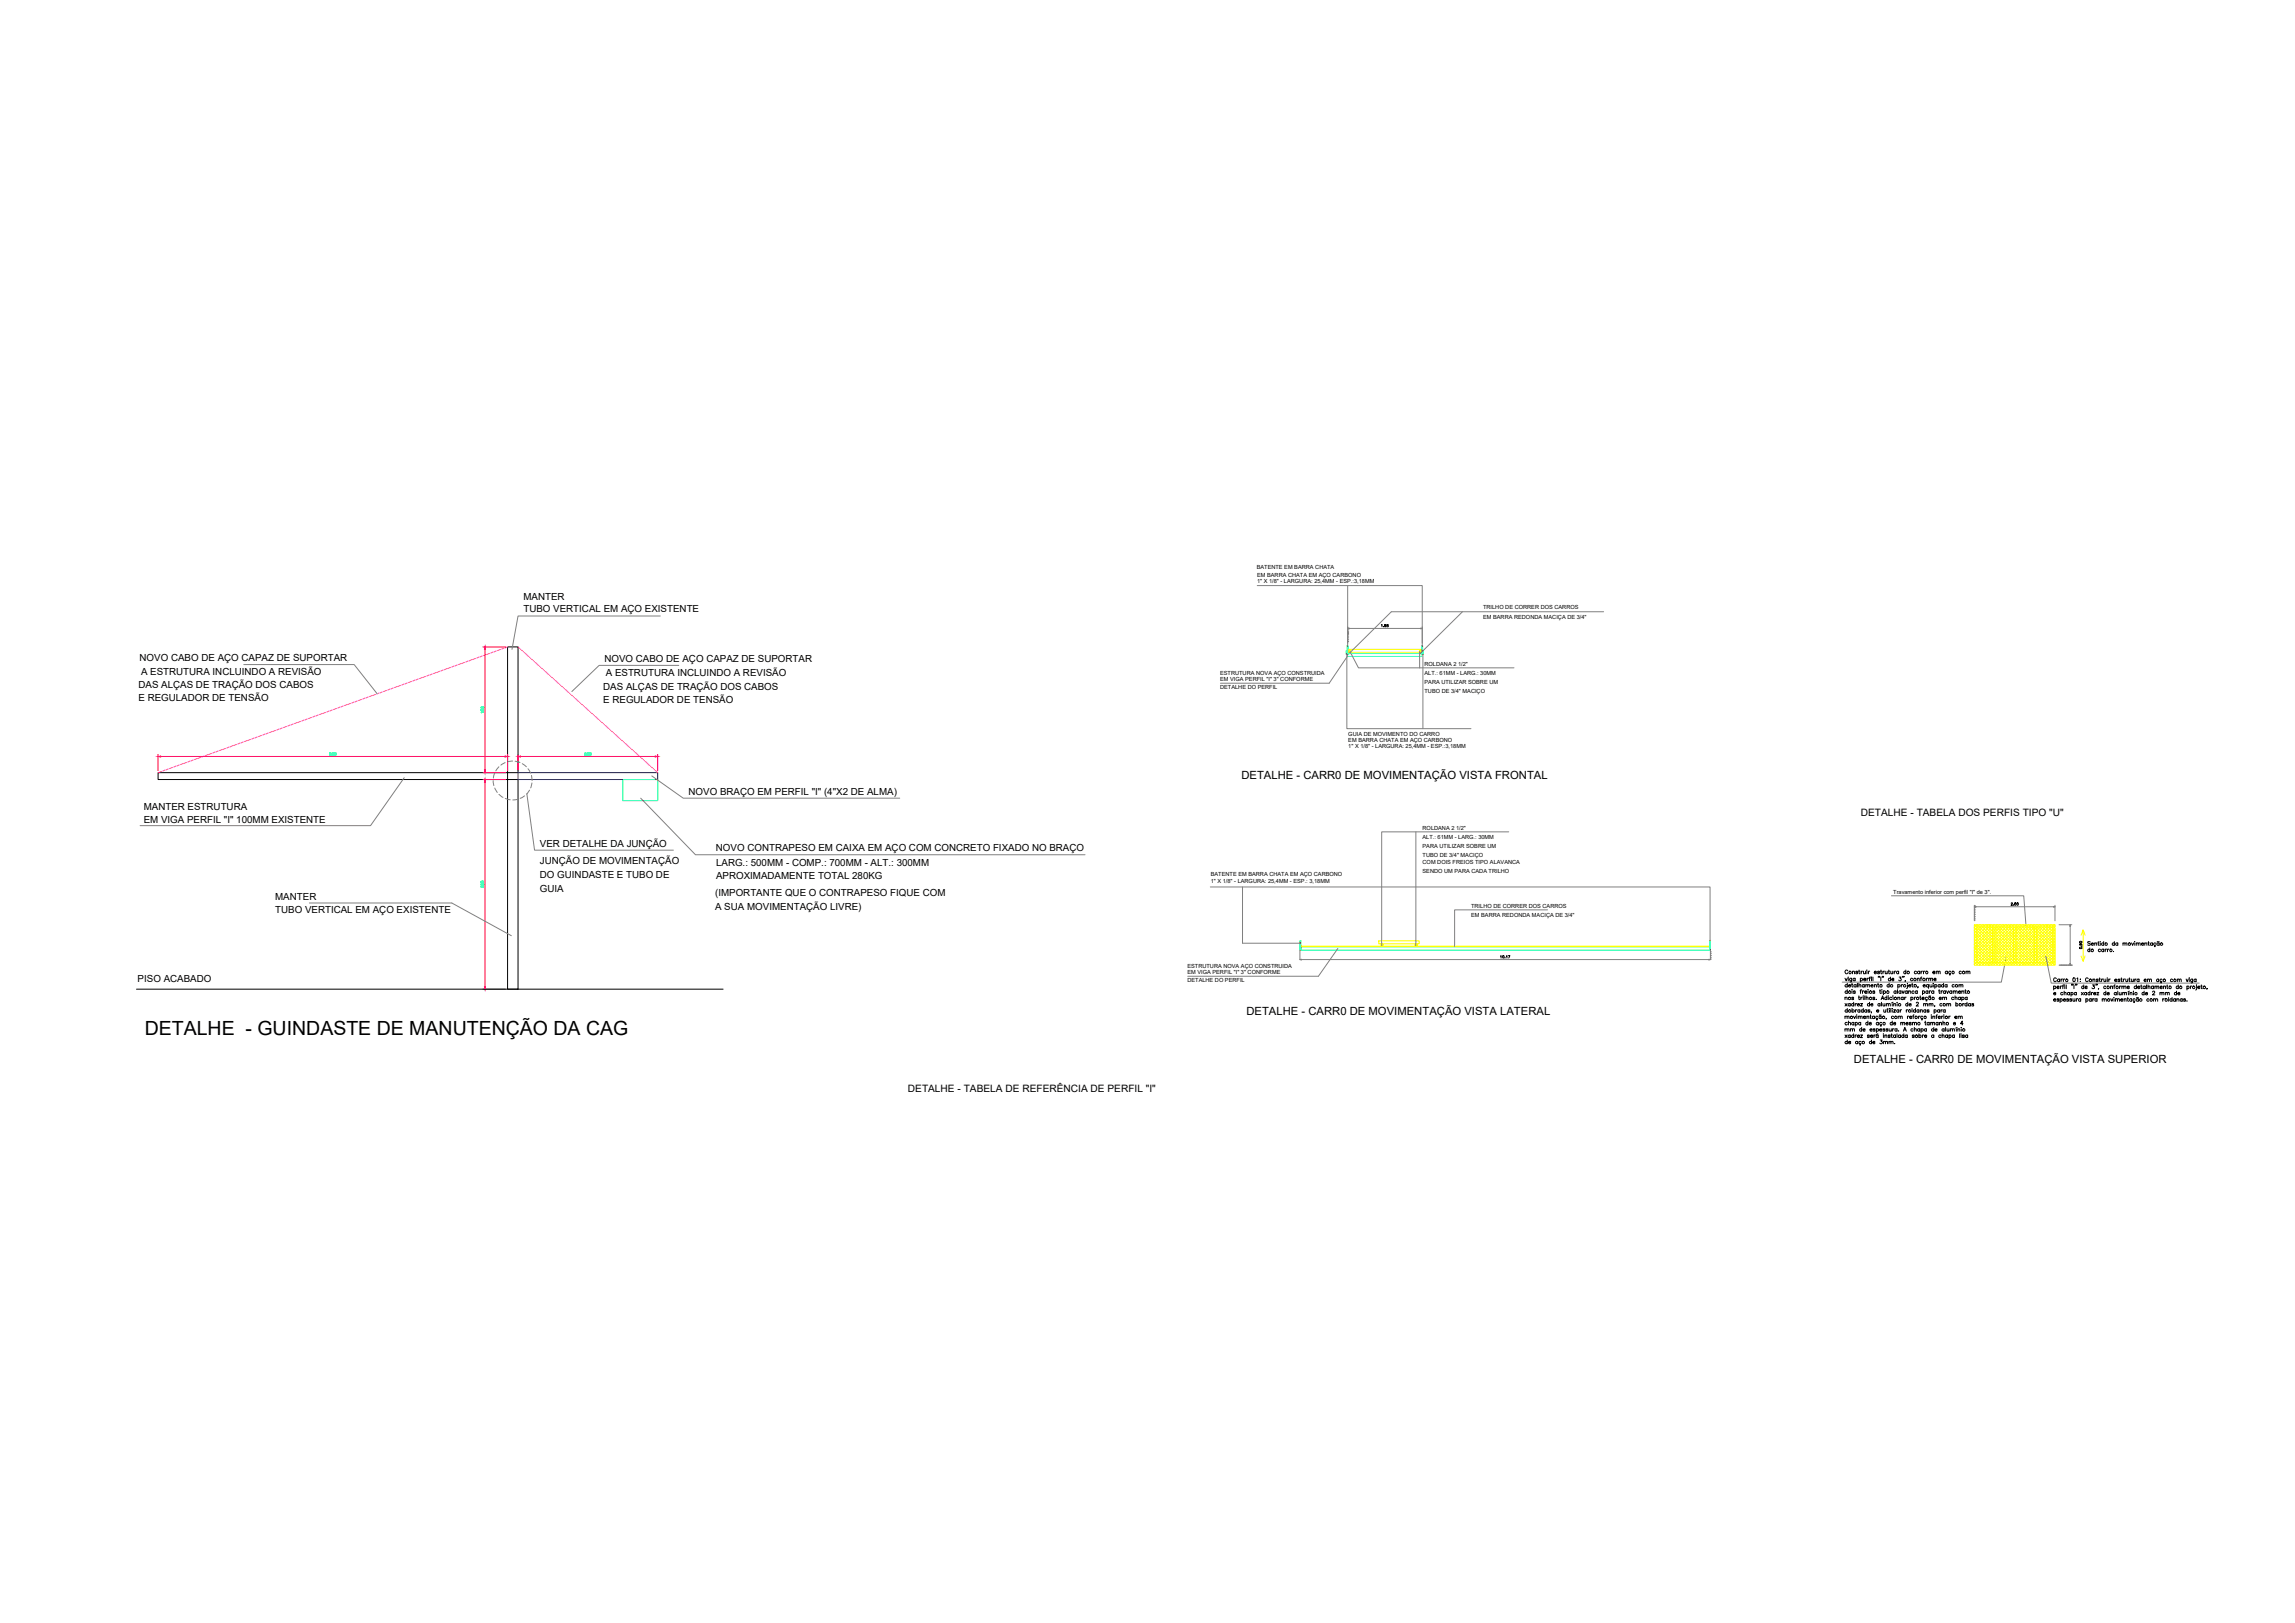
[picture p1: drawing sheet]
<svg xmlns="http://www.w3.org/2000/svg" width="594mm" height="420mm" viewBox="0 0 594 420" stroke-linecap="round" stroke-linejoin="round" font-family="sans-serif">
<defs><g id="words">
<text font-size="5.1" x="37.5" y="268">DETALHE - GUINDASTE DE MANUTENÇÃO DA CAG</text>
<g font-size="3.5" fill="#0f0">
<text x="84" y="196.8">500</text>
<text x="149.9" y="196.8">200</text>
</g>
<g font-size="3.1" fill="#0f0">
<text x="125.9" y="185.9" transform="rotate(-90 125.9 185.9)">180</text>
<text x="125.9" y="231.1" transform="rotate(-90 125.9 231.1)">300</text>
</g>
<g font-size="2.9">
<text x="321.3" y="201.6">DETALHE - CARR0 DE MOVIMENTAÇÃO VISTA FRONTAL</text>
<text x="322.7" y="262.9">DETALHE - CARR0 DE MOVIMENTAÇÃO VISTA LATERAL</text>
<text x="479.9" y="275.1">DETALHE - CARR0 DE MOVIMENTAÇÃO VISTA SUPERIOR</text>
</g>
<g font-size="2.6">
<text x="481.7" y="211.1">DETALHE - TABELA DOS PERFIS TIPO &quot;U&quot;</text>
<text x="235" y="282.7">DETALHE - TABELA DE REFERÊNCIA DE PERFIL &quot;I&quot;</text>
</g>
<g font-size="2.5">
<text x="135.5" y="155.2">MANTER</text>
<text x="135.5" y="158.5">TUBO VERTICAL EM AÇO EXISTENTE</text>
<text x="36.1" y="171.1">NOVO CABO DE AÇO CAPAZ DE SUPORTAR</text>
<text x="156.4" y="171.4">NOVO CABO DE AÇO CAPAZ DE SUPORTAR</text>
<text x="35.8" y="178.2">DAS ALÇAS DE TRAÇÃO DOS CABOS</text>
<text x="36.5" y="174.8">A ESTRUTURA INCLUINDO A REVISÃO</text>
<text x="156.2" y="178.5">DAS ALÇAS DE TRAÇÃO DOS CABOS</text>
<text x="156.8" y="175.1">A ESTRUTURA INCLUINDO A REVISÃO</text>
<text x="35.8" y="181.6">E REGULADOR DE TENSÃO</text>
<text x="156.2" y="181.9">E REGULADOR DE TENSÃO</text>
<text x="37.2" y="209.8">MANTER ESTRUTURA</text>
<text x="178.3" y="205.7">NOVO BRAÇO EM PERFIL &quot;I&quot; (4&quot;X2 DE ALMA)</text>
<text x="37.2" y="213">EM VIGA PERFIL &quot;I&quot; 100MM EXISTENTE</text>
<text x="139.8" y="219.2">VER DETALHE DA JUNÇÃO</text>
<text x="185.3" y="220.3">NOVO CONTRAPESO EM CAIXA EM AÇO COM CONCRETO FIXADO NO BRAÇO</text>
<text x="139.8" y="223.7">JUNÇÃO DE MOVIMENTAÇÃO</text>
<text x="139.8" y="227.2">DO GUINDASTE E TUBO DE</text>
<text x="185.4" y="224.2">LARG.: 500MM - COMP.: 700MM - ALT.: 300MM</text>
<text x="185.4" y="227.5">APROXIMADAMENTE TOTAL 280KG</text>
<text x="71.2" y="232.9">MANTER</text>
<text x="139.8" y="230.9">GUIA</text>
<text x="185.1" y="231.9">(IMPORTANTE QUE O CONTRAPESO FIQUE COM</text>
<text x="71.2" y="236.3">TUBO VERTICAL EM AÇO EXISTENTE</text>
<text x="185.1" y="235.6">A SUA MOVIMENTAÇÃO LIVRE)</text>
<text x="35.6" y="254.3">PISO ACABADO</text>
</g>
<g font-size="1.5">
<text x="325.3" y="147.4">BATENTE EM BARRA CHATA</text>
<text x="325.4" y="149.3">EM BARRA CHATA EM AÇO CARBONO</text>
<text x="325.4" y="150.9">1&quot; X 1/8&quot; - LARGURA: 25,4MM - ESP.:3,18MM</text>
<text x="383.9" y="157.8">TRILHO DE CORRER DOS CARROS</text>
<text x="383.9" y="160.2">EM BARRA REDONDA MACIÇA DE 3/4&quot;</text>
<text x="368.8" y="172.3">ROLDANA 2 1/2&quot;</text>
<text x="315.8" y="176.4">EM VIGA PERFIL &quot;I&quot; 3&quot; CONFORME</text>
<text x="315.8" y="178.3">DETALHE DO PERFIL</text>
<text x="315.8" y="174.6">ESTRUTURA NOVA AÇO CONSTRUIDA</text>
<text x="368.8" y="174.8">ALT.: 61MM - LARG.: 30MM</text>
<text x="368.8" y="177.1">PARA UTILIZAR SOBRE UM</text>
<text x="368.8" y="179.3">TUBO DE 3/4&quot; MACIÇO</text>
<text x="349" y="190.5">GUIA DE MOVIMENTO DO CARRO</text>
<text x="349" y="192.2">EM BARRA CHATA EM AÇO CARBONO</text>
<text x="349" y="193.8">1&quot; X 1/8&quot; - LARGURA: 25,4MM - ESP.:3,18MM</text>
<text x="368.2" y="214.8">ROLDANA 2 1/2&quot;</text>
<text x="368.2" y="217.1">ALT.: 61MM - LARG.: 30MM</text>
<text x="368.2" y="219.5">PARA UTILIZAR SOBRE UM</text>
<text x="368.2" y="221.7">TUBO DE 3/4&quot; MACIÇO</text>
<text x="313.4" y="226.7">BATENTE EM BARRA CHATA EM AÇO CARBONO</text>
<text x="368.2" y="223.8">COM DOIS FREIOS TIPO ALAVANCA</text>
<text x="368.2" y="225.9">SENDO UM PARA CADA TRILHO</text>
<text x="313.4" y="228.5">1&quot; X 1/8&quot; - LARGURA: 25,4MM - ESP.: 3,18MM</text>
<text x="490.1" y="231.5">Travamento inferior com perfil &quot;I&quot; de 3&quot;.</text>
<text x="380.8" y="234.9">TRILHO DE CORRER DOS CARROS</text>
<text x="380.8" y="237.4">EM BARRA REDONDA MACIÇA DE 3/4&quot;</text>
<text x="307.4" y="250.5">ESTRUTURA NOVA AÇO CONSTRUIDA</text>
<text x="307.4" y="252.3">EM VIGA PERFIL &quot;I&quot; 3&quot; CONFORME</text>
<text x="307.4" y="254.2">DETALHE DO PERFIL</text>
</g>
</g></defs>
<!-- layer: 01 -->
<path d="M131.4 167.5h2.7v32.5h-2.7zM40.9 200h90.5v1.8h-90.5zM131.4 201.8h2.7v54.3h-2.7zM35.3 256.1h151.9" fill="none" stroke="#000" stroke-width=".26"/>
<path d="M134.1 200h36.2v1.8h-36.2z" fill="none" stroke="#00f" stroke-width=".26"/>
<path d="M131.4 167.5l-90.5 32.5M134.1 167.5l36.2 32.5" fill="none" stroke="#f0f" stroke-width=".26"/>
<!-- layer: 0.1 -->
<g fill="none" stroke="#808080" stroke-width=".26">
<path d="M170.9 159.5h-36.8l-1.6 8.6M325.4 151.6h42.8v15.6M348.9 151.6v15.7M378.6 158.4l-10.9 10.7M415.1 158.4h-54.9l-10.9 10.7M63.1 172h28.6l5.9 7.6M175.7 172.3h-20.6l-7.1 6.7M348.6 169.3v19.3h32.2M348.9 166.1h.1M348.9 165.6h.1M348.9 165.2v.2M348.9 165.1h.1"/>
<path d="M348.9 164.7v.2M348.9 164.7h.1M348.9 164.3v.1M348.9 164.2h.1M348.9 164h.1M348.9 163.8v.2M348.9 163.7h.1M348.9 163.5h.1M348.9 163.3v.2M348.9 163.1h.1M348.9 162.9v.1M348.9 162.6h.1"/>
<path d="M348.9 162.4v.2M348.9 169.8l-4.8 7.1h-28.2M348.9 162.7h19.3M349.3 162.6l-.4 .1 .4 .1M349.4 168.7l2.2 4.2h40.3M367.5 168.7v4.2M367.7 162.6l.5 .1-.5 .1M368.2 162.3v4.2M368.3 169.5v19.1M104.6 201.3l-8.7 12.4h-59.6M136.4 205.5l2 14.6h35.9M165.8 206.6l14.2 14.7h100.9"/>
<path d="M168.7 200.9l8.2 5.7h56M366.5 215.3v29.5M390.6 215.3h-32.9v29.5M80.1 233.8h36.9l15.4 8.4M313.3 229.6h129.4v13.9M321.6 229.6v14.6h15M400.6 235.5h-24.1v9.5M511.1 238.2h.1M511.1 237.7h.1M511.1 237.2h.1M511.1 236.8h.1M511.1 236.3h.1"/>
<path d="M511.1 235.8h.1M511.1 235.4h.1M511.1 234.9h.1M511.1 234.5v.2M511.1 234.4h.1M511.1 235v.3M511.1 235.4v.4M511.1 235.9v.4M511.1 236.3v.4M511.1 236.8v.4M511.1 237.3v.4M511.1 237.7v.4"/>
<path d="M511.1 238.2v.2M511.5 234.7h-.4l.4 .2M531.6 234.7h.3l-.3 .2M531.9 234.7h-20.8v.2M531.9 234.4v4M533 239.4h3.3M535.8 239.8l.1-.4 .1 .4M535.9 239.4l-.1 10.5M336.5 246v2.4l106.3-.1M336.9 248.3l-.4 .1 .4 .1M346.3 245.5l-5 7.2h-33.8M442.3 248.3l.5 .1-.5 .1"/>
<path d="M442.8 246.4h.1M442.8 246.9h.1M442.8 247.4h.1M442.8 247.8h.1M442.8 247.9v.3M442.8 248.3h.1M442.8 246v.4M442.8 246.5v.3M442.8 246.9v.4M442.8 247.4v.4M519.3 247.8l-1.2 6.5h-41.2M533 249.9h.4"/>
<path d="M533.4 249.9h.1M533.5 249.9h.4M533.9 249.9h.1M533.9 249.9h.4M534.4 249.9h.1M534.4 249.9h.4M534.8 249.9h.1M534.9 249.9h.3M535.3 249.9h.1M535.3 249.9h.2M535.5 249.9h.2M535.8 249.9h.1"/>
<path d="M535.8 249.4l.1 .5 .1-.5M536 249.9h.1M536 249.9h.2M536.2 249.9h.1M536.3 249.9h.1"/>
</g>
<!-- layer: 0 -->
<path d="M125 167.5h5.8M125.5 168.1v31.2M40.9 195.3v4.2M41.6 195.8h89.1M131.4 195.3v4.2M134.1 195.3v4.2M134.7 195.8h34.9M170.3 195.3v4.2M125 200h5.8M125 201.8h5.8M125.5 202.5v52.9M125 256.1h5.8" fill="none" stroke="#f00" stroke-width=".26"/>
<g fill="#f00" stroke="#f00" stroke-width=".26">
<path d="M134.1 195.8l.6-.1v.3z"/>
<path d="M169.6 195.7l.7 .1-.7 .2z"/>
<path d="M130.7 195.7l.7 .1-.7 .2z"/>
<path d="M40.9 195.8l.7-.1v.3z"/>
<path d="M125.5 167.5l.1 .6h-.2z"/>
<path d="M125.4 199.3h.2l-.1 .7z"/>
<path d="M125.4 255.4h.2l-.1 .7z"/>
<path d="M125.5 201.8l.1 .7h-.2z"/>
</g>
<!-- layer: 01 -->
<path d="M348.5 168.4h.1v.8h.5v.2h-.6zM348.7 167.1h.2v1.8h-.2zM368 167.1h.2v1.8h-.2zM368.3 168.4h.2v1h-.7v-.2h.5zM161.2 201.8h9.1v5.5h-9.1zM336.5 243.5h.2v2.5h-.2zM442.5 243.5h.3v2.5h-.3z" fill="none" stroke="#0f0" stroke-width=".26"/>
<!-- layer: 0 -->
<g fill="none" stroke="#808080" stroke-width=".26">
<path d="M129.1 198.5l-.8 1.1M130.8 197.4l-1.1 .7M132.7 197l-1.3 .2M133.3 197.1l1.3 .3M135.2 197.7l1.1 .8M136.7 199l.7 1.2M127.7 202.1l.1 1.3M128 200.2l-.3 1.2M128.1 204l.6 1.1M129.1 205.7l1.1 .7M130.8 206.7l1.3 .4M134.1 206.9l-1.4 .2"/>
<path d="M135.8 206l-1.2 .7M137.1 204.6l-.8 1M137.6 200.7l.1 1.4M137.7 202.7l-.3 1.3"/>
</g>
<!-- layer: 01 -->
<g fill="none" stroke="#ff0" stroke-width=".26">
<path d="M348.9 168.1h19.1v.8h-19.1zM349.1 168.6l.1 .1zM349.2 168.3h.2M349.2 169h.2M349.2 168.3v.7M349.4 168.3h.1M349.4 169h.1M349.4 168.6l.1 .1zM349.4 168.3v.7M367.4 168.6l.1 .1zM367.6 168.3h.2M367.6 169h.2"/>
<path d="M367.6 168.3v.7M367.8 168.3v.7M367.8 169h.1M367.8 168.6l.1 .1zM511.1 239.4h20.8v10.5h-20.8zM511.1 239.4l.7 .6M511.8 239.4l-.7 .7 .6 .6M511.8 239.4l.7 .6M512.5 239.4l-.7 .6M512.6 239.4l10.4 10.5M513.2 239.4l-1.4 1.4M513.3 239.4l10.5 10.5"/>
<path d="M514 239.4l-2.2 2.1M514.1 239.4l10.4 10.5M514.7 239.4l-2.9 2.9M514.8 239.4l10.5 10.5M515.4 239.4l-3.6 3.6M515.6 239.4l10.4 10.5M516.2 239.4l-4.4 4.3M516.3 239.4l10.4 10.5M516.9 239.4l-5.1 5.1M517 239.4l10.5 10.5M517.6 239.4l-5.8 5.8M517.8 239.4l10.4 10.5"/>
<path d="M518.4 239.4l-6.6 6.6M518.5 239.4l10.4 10.5M519.1 239.4l-7.3 7.3M519.2 239.4l10.5 10.5M519.9 239.4l-8.1 8M520 239.4l10.4 10.5M520.6 239.4l-8.8 8.8M520.7 239.4l10.4 10.5M521.3 239.4l-9.5 9.5M521.4 239.4l9.8 9.7M522.1 239.4l-10.5 10.5M522.2 239.4l9 9"/>
<path d="M522.8 239.4l-10.4 10.5M522.9 239.4l8.3 8.3M523.6 239.4l-10.5 10.5M523.6 239.4l7.6 7.5M524.3 239.4l-10.4 10.5M524.4 239.4l6.8 6.8M525 239.4l-10.4 10.5M525.1 239.4l6.1 6M525.8 239.4l-10.5 10.5M525.9 239.4l6 6.1M526.5 239.4l-.6 .6M526.6 239.4l.6 .6"/>
<path d="M527.2 239.4l-10.4 10.5M527.4 239.4l4.5 4.6M528 239.4l-10.4 10.5M528.1 239.4l3.8 3.9M528.7 239.4l-10.4 10.5M528.9 239.4l2.5 2.5M529.4 239.4l-10.4 10.5M529.6 239.4l2.3 2.4M530.2 239.4l-10.4 10.5M530.3 239.4l1.1 1.1M530.9 239.4l-10.4 10.5M531.1 239.4l.8 .9"/>
<path d="M531.7 239.4l-9.8 9.8M531.8 239.4l.1 .2M531.9 239.9l-.5 .6M336.8 244.9h105.7v.3h-105.7zM356.9 243.6h10.5v.7h-10.5zM511.1 245.2h.1M511.1 249.7l.1 .2M511.1 248.2l.6 .7M511.1 247.5l.6 .6M511.1 246.8l.6 .6M511.1 246l.6 .6M511.1 245.3l.6 .6"/>
<path d="M511.1 244.6l.6 .6M511.1 240.9l.6 .6M511.7 248.3l-.6 .7 .9 .9M511.7 246.6h.1M511.7 240h19.7v9.2h-19.7zM511.7 240.2l-.6 .6M511.7 240.9l-.6 .7 .6 .6M511.7 241.7l-.6 .6 .6 .7M511.7 242.4l-.6 .6 .6 .7M511.7 243.2l-.6 .6 .6 .6M511.7 243.9l-.6 .6M511.7 244.6l-.6 .6"/>
<path d="M511.7 245.4l-.6 .6M511.7 246.1l-.6 .6M511.7 246.8l-.6 .7M511.7 247.6l-.6 .6M511.7 249l-.6 .7M511.8 249l.9 .9M511.8 248.3l1.6 1.6M511.8 246.8l3.1 3.1M511.8 246.1l3.8 3.8M511.8 245.3l4 3.9M511.8 244.6l5.3 5.3M511.8 243.8l6 6.1"/>
<path d="M511.8 243.1l6.8 6.8M511.8 242.4l7.5 7.5M511.8 241.6l8.3 8.3M511.8 240.9l9 9M511.8 240.2l9.8 9.7M511.8 247.6l2.4 2.3M512.5 240h.1M512.5 240l9.8 9.9M514.9 245.4h.1M515.8 249.2l.6 .7M515.8 240v9.2M516.4 240v9.2"/>
<path d="M521.2 240v9.2M521.8 240v9.2M521.9 249.2l-.7 .7M525.9 240h.1M525.9 240l-9.8 9.9M526.6 240v9.2M527.2 240l4.2 4.1M527.2 240v9.2M531.2 246.5l-3.3 3.4M531.2 247.3l-2.6 2.6M531.2 248l-1.8 1.9M531.2 248.8l-1.1 1.1"/>
<path d="M531.2 245.8l-4 4.1M531.3 249.2l.6 .7M531.4 240.5l-9.4 9.4M531.4 242l-8 7.9M531.4 244.2l-5.7 5.7M531.4 248.6l.5 .6M531.4 247.8l.5 .7M531.4 247.1l.5 .6M531.4 246.3l.5 .7M531.4 245.6l.5 .7M531.4 244.1l.5 .7M531.4 241.9l.5 .6"/>
<path d="M531.4 240.5l.5 .5M531.9 240.6l-9.2 9.3M531.9 242.1l-7.7 7.8M531.9 242.8l-7 7.1M531.9 244.3l-5.5 5.6M531.9 248.8l-1.1 1.1M531.9 241.3l-.5 .7M531.9 243.6l-.5 .6M531.9 245l-.5 .7M531.9 245.8l-.5 .6M531.9 246.5l-.5 .6M531.9 247.3l-.5 .6"/>
<path d="M531.9 248l-.5 .6M531.9 249.5l-.3 .4M538.7 242.1l.5-1.4v8.2M538.7 247.5l.5 1.4 .5-1.4M539.2 240.7l.5 1.4"/>
<circle cx="349.3" cy="169.1" r=".11"/>
<circle cx="367.7" cy="169.1" r=".11"/>
<circle cx="357.7" cy="244.6" r=".32"/>
<circle cx="357.7" cy="244.6" r=".11"/>
<circle cx="366.6" cy="244.6" r=".32"/>
<circle cx="366.6" cy="244.6" r=".11"/>
</g>
<path d="M489.6 231.9h34.3l.6 7.9M529.6 247.6l1.4 6.9h38.3" fill="none" stroke="#808080" stroke-width=".26"/>
<path d="M348.8 169.2h19.3v.7h-19.3zM336.7 245.2h105.8v.8h-105.8z" fill="none" stroke="#0ff" stroke-width=".26"/>
<!-- layer: 0.1 -->
<g fill="none" stroke="#000" stroke-width=".26">
<path d="M357.6 161.8l.1-.1v.6M358.2 162.2h.1M358.5 161.7v.2l.3 .1v.3l-.4-.1v-.2l.4-.2zM359.4 161.7h-.3l-.1 .2a.21 .21 0 0 1 .3 0 .21 .21 0 0 1 0 .3 .21 .21 0 0 1-.3 0M520.6 233.8h.3l-.3 .6h.4M521.2 234.3h.1M388.4 247.5l.2-.1v.6M389.6 247.9h.1M389.9 247.5l.2-.1v.6M390.4 247.4h.4l-.2 .6M538.5 244.3l.1 .4-.3-.2a.29 .29 0 0 1 .4-.2 .29 .29 0 0 1 .1 .4M538.8 244.9h.1"/>
<circle cx="521.7" cy="234" r=".28"/>
<circle cx="522.3" cy="234" r=".29"/>
<circle cx="389.2" cy="247.7" r=".28"/>
<circle cx="538.6" cy="243.9" r=".28"/>
<circle cx="538.6" cy="245.4" r=".29"/>
</g>
<!-- layer: ARCONDTEXTO -->
<g fill="none" stroke="#000" stroke-width=".26">
<path d="M477.6 253.2l.3 .7 .3-.7M477.6 258.3l.5-.1v.6M477.6 258.1v.7M477.6 259.8l.5 .6M478.1 259.8l-.5 .6M478.2 255a.33 .33 0 0 0-.5 0 .33 .33 0 0 0 0 .5 .33 .33 0 0 0 .5-.1M478.2 256.7a.32 .32 0 0 0-.6 0 .32 .32 0 0 0 .4 .5l.2-.2M478.2 254.6v.9M478.2 256.2v1M478.3 251.3a.38 .38 0 0 0-.4-.2 .38 .38 0 0 0-.3 .4v.2a.37 .37 0 0 0 .3 .4 .37 .37 0 0 0 .4-.3M478.4 253h.1M478.4 253.3v.6"/>
<path d="M478.5 255.1h.6a.33 .33 0 0 0-.5-.1 .33 .33 0 0 0 0 .5 .33 .33 0 0 0 .5-.1M478.9 259.9a.31 .31 0 0 0-.4 0 .31 .31 0 0 0 0 .4 .31 .31 0 0 0 .4 0M478.9 259.8v.6M479.3 254.9h.3M479.3 253.2v.9l-.4 .1M479.3 253.4a.3 .3 0 0 0-.4-.1 .3 .3 0 0 0 0 .5 .3 .3 0 0 0 .4-.1M479.4 254.6v.8l.3 .1M479.4 256.2h.1M479.4 256.6v.6M479.5 251.6l.5-.1v.6M479.5 251.4v.7M479.8 258.3l-.4-.1 .4 .5h-.5"/>
<path d="M479.8 259.9a.31 .31 0 0 0-.4 0 .31 .31 0 0 0 0 .4 .31 .31 0 0 0 .4 0M479.8 259.5v.9M480.2 253.4a.3 .3 0 0 0-.4-.1 .3 .3 0 0 0 0 .5 .3 .3 0 0 0 .4-.1M480.2 253.2v.7M480.2 259.8v.6M480.3 256.7l-.2-.2-.3 .1 .5 .4h-.6M480.5 255a.33 .33 0 0 0-.5 0 .33 .33 0 0 0 0 .5 .33 .33 0 0 0 .5-.1M480.5 254.9v.6M480.6 259.8l-.4 .3M480.8 254.6v.9M480.9 251.6l-.5-.1v.2l.5 .2-.2 .2-.4-.2M481.1 258.1h.3"/>
<path d="M481.1 251.4h.3M481.2 255.1l.5-.2v.6M481.2 257.8v.8l.2 .2M481.2 254.6v.9M481.2 251.1v.8l.3 .2M481.5 256.5h.3M481.6 253.4a.3 .3 0 0 1 .4-.1 .3 .3 0 0 1 0 .5 .3 .3 0 0 1-.4-.1M481.6 253.2v1M481.6 259.8h.5l-.5 .6h.5M481.7 258.1v.7M481.8 251.4v.7M481.9 256.2l-.3 .2v.8"/>
<path d="M482.1 258.1l-.4 .3M482.1 251.4l-.3 .3M482.1 256.5v.7M482.3 257.9h.1M482.3 258.2v.6M482.4 251.4v.7l.5-.2M482.4 253.5l.6-.1a.3 .3 0 0 0-.5 0 .3 .3 0 0 0 0 .4 .3 .3 0 0 0 .5-.1M482.5 256.5l-.4 .3M482.6 255a.31 .31 0 0 0-.5 0 .31 .31 0 0 0 0 .4 .31 .31 0 0 0 .5 0M482.6 254.9v.6M482.7 256.8h.6a.31 .31 0 0 0-.5-.3 .31 .31 0 0 0 0 .5h.5M482.7 257.8v1"/>
<path d="M482.9 251.4v.7M483 255.1l.4-.2 .1 .6M483 254.9v.6M483.1 258.3l.4-.1 .1 .6M483.1 257.8v1M483.2 251.2h.1M483.3 251.5v.6M483.3 253.2v.7M483.5 255.1l.4-.2 .1 .6M483.5 256.2h.1M483.6 256.6v.6M483.6 251.4v.7"/>
<path d="M483.7 253.2l-.4 .3M483.8 253.2h.4M483.9 259.9a.31 .31 0 0 0-.4 0 .31 .31 0 0 0 0 .4 .31 .31 0 0 0 .4 0M483.9 259.5v.9M484 251.4l-.4 .3M484.2 252.9l-.3 .2v.8M484.3 255.1h.6a.33 .33 0 0 0-.5-.1 .33 .33 0 0 0 0 .5 .33 .33 0 0 0 .5-.1M484.4 253h.1M484.4 253.3v.6M484.8 252.9v1M485.2 251.7l.5-.1a.3 .3 0 0 0-.4-.1 .3 .3 0 0 0 0 .5 .3 .3 0 0 0 .4-.1M485.2 255.1l.5-.2v.6"/>
<path d="M485.2 254.9v.6M485.3 256.7l-.2-.2-.3 .1 .5 .4h-.5M485.3 258.3l-.5-.1 .5 .5h-.5M485.7 258.7h.1M486 254.9h.4M486.1 254.6v.8l.3 .1M486.3 252.8l-.1 .2M486.5 251.6l-.4-.1v.2l.4 .2-.1 .2-.4-.2M486.5 256.5h.4M486.6 252.8l-.1 .2M486.6 256.2l.1 .9 .2 .1M486.6 259.9a.31 .31 0 0 0-.4 0 .31 .31 0 0 0 0 .4 .31 .31 0 0 0 .4 0"/>
<path d="M486.6 259.8v.6M486.7 251.4h.4M486.9 252.9v1M486.9 251.1v.8l.2 .2M486.9 258.8l.4-1 .4 1M487 259.5v.9M487.1 258.5h.4M487.1 256.2h.1M487.2 256.6v.6M487.3 252.8l-.1 .2M487.4 259.8l.1 .6 .4-.1M487.4 251.4v.7"/>
<path d="M487.5 256.7a.31 .31 0 0 1 .5-.1 .31 .31 0 0 1 0 .5 .31 .31 0 0 1-.5-.1M487.5 256.5v1M487.6 252.8l-.1 .2M487.8 251.4l-.4 .3M487.9 259.8v.6M488 251.4v.7l.5-.2M488.3 260l.5-.2v.6M488.3 259.8v.6M488.4 258.3a.31 .31 0 0 0-.4-.1 .31 .31 0 0 0 0 .5 .31 .31 0 0 0 .4 0M488.4 257.8v1M488.5 251.4v.7M488.8 257.9h.1"/>
<path d="M488.8 260l.5-.2v.6M488.8 251.4h.3M488.8 258.2v.6M488.9 251.1l.1 1h.2M489 255a.31 .31 0 0 0-.4 0 .31 .31 0 0 0 0 .4 .31 .31 0 0 0 .4 0M489 254.6v.9M489.4 253.4a.3 .3 0 0 0-.5-.1 .3 .3 0 0 0 0 .5 .3 .3 0 0 0 .5-.1M489.4 252.9v1M489.4 251.4l.1 .7 .5-.2M489.7 253.5l.5-.1a.3 .3 0 0 0-.4 0 .3 .3 0 0 0 0 .4 .3 .3 0 0 0 .4-.1M489.7 258.3a.31 .31 0 0 0-.5-.1 .31 .31 0 0 0 0 .5 .31 .31 0 0 0 .5 0M489.8 259.8v.6"/>
<path d="M490 257.9h.1M490 251.4v.7M490 258.2v.6M490 259.5l-.3 .1M490.2 260l.5-.2v.6M490.2 259.8v.6M490.3 251.4v.7M490.7 251.4l-.4 .3M490.8 256.7a.31 .31 0 0 0-.5-.1 .31 .31 0 0 0 0 .5 .31 .31 0 0 0 .5-.1M490.8 256.5v.7M491.1 259.5h.1M491.1 259.8v.6"/>
<path d="M491.2 256.2v1M491.3 255a.33 .33 0 0 1 .5 0 .33 .33 0 0 1 0 .5 .33 .33 0 0 1-.5-.1M491.3 258.3l.4-.1 .1 .6M491.3 254.9v1M491.3 258.1v.7M491.5 251.6a.32 .32 0 0 0-.5-.1 .32 .32 0 0 0 0 .5 .32 .32 0 0 0 .5-.1M491.5 251.4v.7M491.6 252.9h.5l-.2 .4a.32 .32 0 0 1 .2 .5 .32 .32 0 0 1-.6-.1M492.1 256.7a.31 .31 0 0 0-.5-.1 .31 .31 0 0 0 0 .5 .31 .31 0 0 0 .5-.1M492.1 256.5v.7M492.2 254.9v.6M492.4 256.5l.2 .7 .3-.7"/>
<path d="M492.5 254.9l-.3 .2M492.6 252.8l-.1 .2M492.7 258.3a.31 .31 0 0 0-.5-.1 .31 .31 0 0 0 0 .5 .31 .31 0 0 0 .5 0M492.7 258.1v.7M492.9 252.8l-.1 .2M493 258.1v.7M493.3 253.9l-.2 .2M493.3 251.6a.3 .3 0 0 0-.4-.1 .3 .3 0 0 0 0 .5 .3 .3 0 0 0 .4-.1M493.3 251.1v1M493.4 258.1l-.4 .3M493.7 256.7a.33 .33 0 0 0-.5-.1 .33 .33 0 0 0 0 .5 .33 .33 0 0 0 .5-.1M493.7 256.5v.7"/>
<path d="M493.7 254.6h.1M493.8 254.9v.8l-.3 .2M493.8 259.9a.31 .31 0 0 0-.4 0 .31 .31 0 0 0 0 .4 .31 .31 0 0 0 .4 0M493.8 259.5v.9M494.1 255.1h.6a.32 .32 0 0 0-.5-.2 .32 .32 0 0 0-.1 .5 .32 .32 0 0 0 .4 .1l.2-.1M494.1 256.7l.3-.2 .2 .7M494.1 256.5v.7M494.7 258.3a.31 .31 0 0 1 .4-.1 .31 .31 0 0 1 0 .5 .31 .31 0 0 1-.4 0M494.7 258.1v1M494.9 254.9h.3M495 254.6v.8l.2 .1M495.1 253.4a.32 .32 0 0 0-.5-.1 .32 .32 0 0 0 0 .5 .32 .32 0 0 0 .5-.1"/>
<path d="M495.5 256.7a.31 .31 0 0 0-.5-.1 .31 .31 0 0 0 0 .5 .31 .31 0 0 0 .5-.1M495.5 258.1v.7M495.9 258.1l-.4 .3M496 259.7v-.1a.29 .29 0 0 1 .4-.1 .29 .29 0 0 1 .2 .2l-.6 .7h.6M496.1 251.6a.3 .3 0 0 0-.5-.1 .3 .3 0 0 0 0 .5 .3 .3 0 0 0 .5-.1M496.3 253.4l.5-.1v.6M496.3 256.7a.31 .31 0 0 0-.5-.1 .31 .31 0 0 0 0 .5 .31 .31 0 0 0 .5-.1M496.3 253.2v.7M496.3 256.5v.7M496.5 255.5l-.1 .2M496.9 251.6a.32 .32 0 0 0-.4-.1 .32 .32 0 0 0 0 .5 .32 .32 0 0 0 .4-.1M496.9 251.4v.7"/>
<path d="M496.9 258.1h.3M497.1 257.8v.8l.2 .2M497.1 253.2h.3M497.3 251.4v.7M497.5 252.9l-.3 .2v.8M497.5 258.4h.6l-.1-.2a.31 .31 0 0 0-.4 .1 .31 .31 0 0 0 0 .4 .31 .31 0 0 0 .5 0M497.7 251.4l-.4 .3M497.7 256.7a.31 .31 0 0 1 .4-.1 .31 .31 0 0 1 0 .5 .31 .31 0 0 1-.4-.1M497.7 256.5v1M497.8 255.1h.6a.33 .33 0 0 0-.5-.1 .33 .33 0 0 0 0 .5 .33 .33 0 0 0 .5-.1M497.9 251.4v.7M498 260l.4-.2 .1 .6"/>
<path d="M498 259.8v.6M498.3 251.4l-.4 .3M498.5 260l.4-.2 .1 .6M498.6 258.8l.2 .3h-.3M498.6 253.2v.7M498.9 258.3a.31 .31 0 0 0-.4-.1 .31 .31 0 0 0 0 .5 .31 .31 0 0 0 .4 0M499 253.2l-.4 .3M499.1 256.7a.31 .31 0 0 0-.5-.1 .31 .31 0 0 0 0 .5 .31 .31 0 0 0 .5-.1M499.1 256.5v.7M499.2 255a.33 .33 0 0 0-.5 0 .33 .33 0 0 0 0 .5 .33 .33 0 0 0 .5-.1M499.2 254.9v1M499.3 253.4l.4-.1 .1 .6"/>
<path d="M499.3 253.2v.7M499.3 260l.5-.2 .1 .6M499.3 259.8v.6M499.4 256.5v.7M499.6 254.9v.6l.5-.1M499.8 253.4l.4-.1 .1 .6M499.8 257.8l-.5 .2M499.8 258.3a.31 .31 0 0 0-.5-.1 .31 .31 0 0 0 0 .5 .31 .31 0 0 0 .5 0M499.8 258.1v.7M499.8 256.5l-.4 .3M499.9 260l.4-.2 .1 .6M500.1 254.9v.6"/>
<path d="M500.3 251.7l.6-.1a.3 .3 0 0 0-.5-.1 .3 .3 0 0 0 0 .5 .3 .3 0 0 0 .5-.1M500.4 254.6h.1M500.5 254.9v.6M500.6 256.7a.33 .33 0 0 0-.5-.1 .33 .33 0 0 0 0 .5 .33 .33 0 0 0 .5-.1M500.6 256.5v.7M500.6 253.5h.6a.33 .33 0 0 0-.4-.2 .33 .33 0 0 0-.3 .4 .33 .33 0 0 0 .5 .2l.2-.2M500.8 255a.31 .31 0 0 1 .5 0 .31 .31 0 0 1 0 .4 .31 .31 0 0 1-.5 0M500.8 254.9v1M501.2 251.6l.5-.1v.6M501.2 251.4v.7M501.7 251.6l.5-.1v.6M501.8 256.5h.3"/>
<path d="M502 256.2v.8l.2 .2M502 258.4h.5v-.2a.31 .31 0 0 0-.5 .1 .31 .31 0 0 0 .1 .4 .31 .31 0 0 0 .4 0M502.2 255a.31 .31 0 0 0-.4 0 .31 .31 0 0 0 0 .4 .31 .31 0 0 0 .4 0M502.2 254.9v.6M502.5 256.5v.7M502.7 259.9a.31 .31 0 0 0-.5 0 .31 .31 0 0 0 0 .4 .31 .31 0 0 0 .5 0M502.9 256.5l-.4 .3M502.9 258.3l.4-.1 .1 .6M502.9 258.1v.7M503.1 255a.31 .31 0 0 0-.4 0 .31 .31 0 0 0 0 .4 .31 .31 0 0 0 .4 0M503.1 254.6v.9M503.4 258.3l.4-.1 .1 .6"/>
<path d="M503.6 256.7a.31 .31 0 0 0-.5-.1 .31 .31 0 0 0 0 .5 .31 .31 0 0 0 .5-.1M503.6 256.5v.7M503.9 256.5l.2 .7 .3-.7M503.9 260l.5-.2v.6M503.9 259.8v.6M504 255a.31 .31 0 0 0-.4 0 .31 .31 0 0 0 0 .4 .31 .31 0 0 0 .4 0M504 254.9v.6M504.1 251.6a.3 .3 0 0 0-.5-.1 .3 .3 0 0 0 0 .5 .3 .3 0 0 0 .5-.1M504.1 251.4v.7M504.4 260l.5-.2v.6M504.7 252.1l.2 .2h-.3M505 251.6a.3 .3 0 0 0-.5-.1 .3 .3 0 0 0 0 .5 .3 .3 0 0 0 .5-.1"/>
<path d="M505.2 256.7a.32 .32 0 0 0-.5 0 .32 .32 0 0 0 .3 .5l.2-.2M505.2 256.5v.7M505.6 256.7l.2-.2 .3 .1v.6M505.6 256.5v.7M505.7 258.3a.31 .31 0 0 0-.4-.1 .31 .31 0 0 0 0 .5 .31 .31 0 0 0 .4 0M505.9 255a.31 .31 0 0 0-.5 0 .31 .31 0 0 0 0 .4 .31 .31 0 0 0 .5 0M506.1 258.3l.4-.1 .1 .6M506.1 257.8v1M506.1 256.7l.2-.2 .3 .1v.6M506.3 259.9a.31 .31 0 0 1 .4 0 .31 .31 0 0 1 0 .4 .31 .31 0 0 1-.4 0M506.3 259.5v.9M506.9 256.8h.6a.3 .3 0 0 0-.3-.3 .3 .3 0 0 0-.3 .4l.3 .3 .3-.2"/>
<path d="M507.1 255.1l.5-.2v.6M507.1 254.9v.6M507.5 258.3a.33 .33 0 0 0-.5-.1 .33 .33 0 0 0 0 .5 .33 .33 0 0 0 .5 0M507.5 258.1v.7M507.6 255.1l.5-.2v.6M507.7 251.6a.3 .3 0 0 0-.5-.1 .3 .3 0 0 0 0 .5 .3 .3 0 0 0 .5-.1M507.8 256.7l.4-.2 .2 .7M507.8 258.3a.33 .33 0 0 1 .5-.1 .33 .33 0 0 1 0 .5 .33 .33 0 0 1-.5 0M507.8 256.5v.7M507.8 258.1v1M508.1 259.8v.6M508.5 259.8l-.4 .3"/>
<path d="M508.6 256.5h.4M508.7 256.2v.8l.3 .2M508.9 251.6l.5-.1v.6M508.9 251.4v.7M509.2 259.9a.31 .31 0 0 0-.5 0 .31 .31 0 0 0 0 .4 .31 .31 0 0 0 .5 0M509.2 259.5v.9M509.2 258.3a.31 .31 0 0 0-.4-.1 .31 .31 0 0 0 0 .5 .31 .31 0 0 0 .4 0M509.2 258.1v.7M509.4 251.6l.5-.1v.6M510.1 259.9a.31 .31 0 0 0-.5 0 .31 .31 0 0 0 0 .4 .31 .31 0 0 0 .5 0M510.1 259.8v.6M510.9 259.9l-.5-.1 .5 .5h-.5"/>
<path d="M531.6 255.4a.31 .31 0 0 1 .5 0 .31 .31 0 0 1 0 .5 .31 .31 0 0 1-.5-.1M531.6 257.2h.6l-.1-.2a.31 .31 0 0 0-.4 0 .31 .31 0 0 0 0 .5 .31 .31 0 0 0 .5-.1M531.6 258.8l.6-.1a.32 .32 0 0 0-.5-.1 .32 .32 0 0 0 0 .5h.5M531.6 255.3v1M532.3 253.4a.41 .41 0 0 0-.6 0 .41 .41 0 0 0 0 .5 .41 .41 0 0 0 .5 .1l.1-.1M532.5 255.6h.5a.31 .31 0 0 0-.4-.3 .31 .31 0 0 0-.1 .5h.5M533 258.7l-.2-.2-.3 .2 .4 .2v.3l-.4-.1M533.1 253.6a.31 .31 0 0 0-.4 0 .31 .31 0 0 0 0 .4 .31 .31 0 0 0 .4 0M533.1 253.4v.7M533.3 258.7a.33 .33 0 0 1 .4-.1 .33 .33 0 0 1 0 .5 .33 .33 0 0 1-.4 0M533.3 258.5v1M533.3 255.3v.6"/>
<path d="M533.5 253.4v.7M533.7 255.3l-.4 .3M533.9 255.3h.2M533.9 253.4l-.4 .3M534 257a.31 .31 0 0 0-.5 0 .31 .31 0 0 0 0 .5 .31 .31 0 0 0 .5-.1M534.1 258.8h.6a.31 .31 0 0 0-.5-.1 .31 .31 0 0 0 .2 .5l.3-.1M534.1 253.4v.7M534.2 255l-.2 .1v.8M534.3 257.1l.5-.1v.6M534.3 256.6v1M534.5 253.4l-.4 .3M534.4 255h.1"/>
<path d="M534.5 255.3v.6M534.9 255v.9M535.5 258.7l-.2-.2-.3 .2 .4 .2v.3l-.4-.1M535.7 257a.31 .31 0 0 0-.4 0 .31 .31 0 0 0 0 .5 .31 .31 0 0 0 .4-.1M535.7 256.9v.7M536.1 257a.31 .31 0 0 1 .4 0 .31 .31 0 0 1 0 .5 .31 .31 0 0 1-.4-.1M536.1 256.9v1M536.3 258.7l-.2-.2-.3 .1 .5 .5h-.5M536.3 254.8l-.1 .3M536.6 254.8l-.1 .3M536.6 258.5v.7l.5-.2M536.9 255v.9"/>
<path d="M537.1 258.5v.7M537.3 254.8l-.1 .3M537.5 257a.32 .32 0 0 0-.6 .1 .32 .32 0 0 0 .4 .5l.2-.2M537.5 256.9v.7M537.5 258.5v.7M537.6 253.3l.2-.1v.9M537.6 254.8l-.1 .3M537.8 258.5l-.3 .3M538.5 254h.1M538.5 253.4h.1M538.6 258.7a.31 .31 0 0 0-.5 0 .31 .31 0 0 0 0 .4 .31 .31 0 0 0 .5 0M538.6 258.5v.7"/>
<path d="M538.8 256.9l.5 .7M539.3 256.9l-.5 .7M539.4 255.4a.31 .31 0 0 0-.5 0 .31 .31 0 0 0 0 .5 .31 .31 0 0 0 .5-.1M539.4 255v.9M539.7 255.6h.6a.31 .31 0 0 0-.5-.3 .31 .31 0 0 0 0 .5h.5M539.9 258.7a.31 .31 0 0 1 .5 0 .31 .31 0 0 1 0 .4 .31 .31 0 0 1-.5 0M539.9 258.5v1M540.1 257a.31 .31 0 0 0-.4 0 .31 .31 0 0 0 0 .5 .31 .31 0 0 0 .4-.1M540.1 256.9v.7M540.5 253.4a.41 .41 0 0 0-.5 0 .41 .41 0 0 0-.1 .5 .41 .41 0 0 0 .6 .1v-.1M541 245.9l-.1-.2a.33 .33 0 0 0-.5 .3 .33 .33 0 0 0 .5 .3l.1-.1M541 245.4v1"/>
<path d="M541 257a.31 .31 0 0 0-.4 0 .31 .31 0 0 0 0 .5 .31 .31 0 0 0 .4-.1M541 256.6v1M541.1 243.9h-.7l.1 .2 .6 .4-.3 .2-.4-.1M541.3 258.7a.31 .31 0 0 0-.4 0 .31 .31 0 0 0 0 .4 .31 .31 0 0 0 .4 0M541.3 244.3h.6a.31 .31 0 0 0-.5-.1 .31 .31 0 0 0 0 .5 .31 .31 0 0 0 .5-.1M541.3 258.5v.7M541.4 256.9v.7M541.6 255h.5l-.2 .3a.34 .34 0 0 1 .3 .3 .34 .34 0 0 1-.3 .4 .34 .34 0 0 1-.4-.3M541.7 258.5v.7M541.8 253.7l.3-.3 .2 .7M541.8 256.9l-.4 .3M541.8 253.4v.7"/>
<path d="M541.9 257.2h.6a.3 .3 0 0 0-.3-.3 .3 .3 0 0 0-.3 .3l.3 .4 .3-.2M542.1 258.5l-.4 .3M542.2 244.3l.5-.2v.6M542.2 244.1v.6M542.6 254.8l-.1 .3M542.8 256.9h.5l-.5 .7h.5M542.8 258.7a.31 .31 0 0 0-.4 0 .31 .31 0 0 0 0 .4 .31 .31 0 0 0 .4 0M542.8 258.5v.7M542.9 254.8l-.1 .3M543 244.1h.4M543.1 253.6l-.1-.2-.3 .1 .4 .5h-.5M543.2 243.8v.8l.2 .1"/>
<path d="M543.2 255.9v.2M543.3 253.4h.4M543.5 253.2v.7l.2 .2M543.6 243.8h.1M543.7 244.1v.6M543.7 245.9l-.1-.2a.33 .33 0 0 0-.4 .3 .33 .33 0 0 0 .4 .3l.1-.1M544 253.4v.7M544.2 258.7l.4-.2 .1 .7M544.2 258.5v.7M544.4 253.4l-.4 .3M544.6 244.2a.31 .31 0 0 0-.5 0 .31 .31 0 0 0 0 .4 .31 .31 0 0 0 .5 0M544.6 245.9a.3 .3 0 0 0-.5-.1 .3 .3 0 0 0 0 .5 .3 .3 0 0 0 .5-.1"/>
<path d="M544.6 243.8v.9M544.6 245.7v.7M544.6 253.4v.7l.5-.2M544.7 258.7l.4-.2 .1 .7M544.9 245.7v.7M545.1 255.4a.31 .31 0 0 0-.4 0 .31 .31 0 0 0 0 .5 .31 .31 0 0 0 .4-.1M545.1 257a.31 .31 0 0 0-.4 0 .31 .31 0 0 0 0 .5 .31 .31 0 0 0 .4-.1M545.1 253.4v.7M545.1 256.6v1M545.3 245.7l-.4 .3M545.5 257.2h.5v-.2a.31 .31 0 0 0-.5 0 .31 .31 0 0 0 .1 .5 .31 .31 0 0 0 .4-.1M545.5 253.2h.1"/>
<path d="M545.5 253.5v.6M545.5 245.7v.7M545.9 253.4v.7M545.9 245.7l-.4 .3M546.3 253.4l-.4 .3M546.3 255.5l.5-.2v.6M546.3 255.3v.6M546.4 258.5l.3 .7 .2-.7M547.1 246.3h.1M547.1 255.3h.3M547.2 258.3h.1M547.2 258.6v.6"/>
<path d="M547.3 244.2a.31 .31 0 0 0-.4 0 .31 .31 0 0 0 0 .4 .31 .31 0 0 0 .4 0M547.3 243.8v.9M547.4 253.7h.6a.31 .31 0 0 0-.5-.1 .31 .31 0 0 0 .2 .5l.3-.1M547.5 255l-.2 .1v.8M547.6 258.7l.4-.2 .1 .7M547.6 258.5v.7M547.8 257a.31 .31 0 0 0-.4 0 .31 .31 0 0 0 0 .5 .31 .31 0 0 0 .4-.1M547.8 256.9v.7M548.1 258.7l.4-.2 .1 .7M548.2 244.2a.31 .31 0 0 0-.5 0 .31 .31 0 0 0 0 .4 .31 .31 0 0 0 .5 0M548.2 244.1v.6M548.2 256.6v1"/>
<path d="M548.6 256.9v.6l.5-.1M548.7 255.3v.6M548.8 253.6l-.2-.2-.3 .1 .5 .5h-.6M549 258.8h.5a.31 .31 0 0 0-.4-.2 .31 .31 0 0 0-.1 .5h.5M549 253.4h.3M549 255.3l-.3 .3M549.1 256.9v.7M549.1 253.2l.1 .9h.2M549.3 255.5l.4-.2 .1 .6M549.3 255.3v.6M549.5 257.1l.4-.1 .1 .6M549.5 256.9v.7"/>
<path d="M549.6 244.3l.4-.2 .1 .6M549.6 244.1v.6M549.6 253.4v.7M549.8 255.5l.5-.2v.6M549.9 258.7l.2-.2 .2 .1 .1 .6M549.9 258.5v.7M550 257.1l.4-.1 .1 .6M550 253.4l-.4 .3M550.1 244.3l.4-.2 .1 .6M550.3 253.4v.7l.5-.2M550.6 255.6h.6l-.1-.2a.32 .32 0 0 0-.4 .1 .32 .32 0 0 0 .1 .4 .32 .32 0 0 0 .4-.1M550.6 258.5h.4"/>
<path d="M550.8 258.2v.8l.2 .2M550.8 253.4v.7M551 257v.6M551 253.4h.4M551.2 253.2v.7l.2 .2M551.2 256.6l-.4 .2M551.4 257.1l.4-.1 .1 .6M551.4 256.9v.7M551.7 253.4l.1 .7 .4-.2M551.8 244.1l.3 .6 .2-.6M551.8 258.7a.31 .31 0 0 0-.5 0 .31 .31 0 0 0 0 .4 .31 .31 0 0 0 .5 0M551.8 258.5v.7"/>
<path d="M552.2 253.4v.7M552.2 256.6h.1M552.3 257v.6M552.4 259.2l.1 .3h-.2M552.6 243.8h.1M552.6 244.1v.6M552.6 253.4v.7M552.7 258.7a.31 .31 0 0 0-.5 0 .31 .31 0 0 0 0 .4 .31 .31 0 0 0 .5 0M552.9 253.4l-.3 .3M553 244.3l.5-.2v.6M553 244.1v.6M553 255.4a.33 .33 0 0 0-.5 0 .33 .33 0 0 0 0 .5 .33 .33 0 0 0 .5-.1"/>
<path d="M553 255v.9M553.3 255.6h.6l-.1-.2a.31 .31 0 0 0-.4 0 .31 .31 0 0 0 0 .5 .31 .31 0 0 0 .5-.1M553.5 244.3l.5-.2v.6M553.5 258.2l-.5 .2M553.5 258.7a.32 .32 0 0 0-.5 .1 .32 .32 0 0 0 .3 .4l.2-.1M553.5 258.5v.7M553.7 253.6a.31 .31 0 0 0-.5 0 .31 .31 0 0 0 0 .4 .31 .31 0 0 0 .5 0M553.7 253.4v.7M554.1 255.3h.4M554.3 255v.9h.2M554.3 244.3h.6a.33 .33 0 0 0-.5-.1 .33 .33 0 0 0 0 .5 .33 .33 0 0 0 .5-.1M555 253.7h.6a.32 .32 0 0 0-.5-.2 .32 .32 0 0 0 0 .5h.5"/>
<path d="M555 257a.31 .31 0 0 0-.4 0 .31 .31 0 0 0 0 .5 .31 .31 0 0 0 .4-.1M555 256.6v1M555.2 244.3l.5-.2v.6M555.2 244.1v.6M555.3 255.4a.33 .33 0 0 0-.5 0 .33 .33 0 0 0 0 .5 .33 .33 0 0 0 .5-.1M555.3 255.3v.6M555.4 257.2h.5v-.2a.31 .31 0 0 0-.5 0 .31 .31 0 0 0 .1 .5 .31 .31 0 0 0 .4-.1M555.7 255v.9M555.9 253.7l.4-.3 .1 .7M555.9 253.4v.7M556 244.1h.3M556 255.5l.5-.2v.6"/>
<path d="M556 255v.9M556.2 243.8v.8l.2 .1M556.3 258.7a.32 .32 0 0 0-.6 .1 .32 .32 0 0 0 .4 .4l.2-.1M556.4 253.7l.4-.3 .1 .7M557.2 244.2a.31 .31 0 0 0-.5 0 .31 .31 0 0 0 0 .4 .31 .31 0 0 0 .5 0M557.2 244.1v.6M557.2 256.8l.2-.2 .3 .1v.3l-.5 .6h.6M557.4 255.4a.31 .31 0 0 0-.4 0 .31 .31 0 0 0 0 .5 .31 .31 0 0 0 .4-.1M557.4 255.3v.6M557.5 258.7l.4-.2 .1 .7M557.5 258.5v.7M557.8 244.7l.1 .3h-.2"/>
<path d="M557.8 255.5l.5-.2v.6M557.8 255.3v.6M558 258.7l.4-.2 .1 .7M558.1 244.2a.33 .33 0 0 0-.5 0 .33 .33 0 0 0 0 .5 .33 .33 0 0 0 .5-.1M558.3 255.5l.5-.2v.6M558.8 253.6a.31 .31 0 0 0-.5 0 .31 .31 0 0 0 0 .4 .31 .31 0 0 0 .5 0M558.8 253.4v.7M558.9 243.8l-.5 .1M558.9 244.2a.33 .33 0 0 0-.5 0 .33 .33 0 0 0 0 .5 .33 .33 0 0 0 .5-.1M558.9 244.1v.6M559.1 257.1l.5-.1v.6M559.1 256.9v.7"/>
<path d="M559.2 255.6l.5-.1a.32 .32 0 0 0-.5-.2 .32 .32 0 0 0 0 .5h.5M559.4 254.1l.1 .3h-.2M559.6 257.1l.5-.1v.6M559.7 253.6a.31 .31 0 0 0-.5 0 .31 .31 0 0 0 0 .4 .31 .31 0 0 0 .5 0M559.8 258.5v.7M560.1 255.5l.4-.2 .1 .6M560.1 255.3v.6M560.2 258.5l-.4 .3M560.5 257.1l.5-.1v.6M560.5 256.9v.7M560.9 255.3h.3M561 255v.7l.2 .2"/>
<path d="M561 257.1l.5-.1v.6M561.4 258.2v1M562.3 258.7a.32 .32 0 0 0-.6 .1 .32 .32 0 0 0 .3 .4l.3-.1M562.3 258.2v1M562.4 253.6a.31 .31 0 0 0-.5 0 .31 .31 0 0 0 0 .4 .31 .31 0 0 0 .5 0M563.1 258.7a.33 .33 0 0 0-.4-.1 .33 .33 0 0 0 0 .5 .33 .33 0 0 0 .4 0M563.1 258.5v.7M563.4 257a.31 .31 0 0 0-.5 0 .31 .31 0 0 0 0 .5 .31 .31 0 0 0 .5-.1M563.4 256.6v1M563.5 258.7l.4-.2 .1 .7M563.5 258.5v.7M563.6 253.7l.2-.3 .3 .1v.6"/>
<path d="M563.6 253.4v.7M563.7 257.2h.6l-.1-.2a.31 .31 0 0 0-.4 0 .31 .31 0 0 0 .1 .5 .31 .31 0 0 0 .4-.1M563.9 255.4a.31 .31 0 0 0-.5 0 .31 .31 0 0 0 0 .5 .31 .31 0 0 0 .5-.1M563.9 255v.9M564.1 253.7l.4-.3 .1 .7M564.9 258.7a.31 .31 0 0 0-.5 0 .31 .31 0 0 0 0 .4 .31 .31 0 0 0 .5 0M564.9 258.5v.7M565.7 258.7l-.1-.2-.4 .2 .5 .2v.3l-.5-.1M565.9 253.4l.3 .7 .2-.7M566.1 259.1h.1M566.1 255.4a.31 .31 0 0 1 .5 0 .31 .31 0 0 1 0 .5 .31 .31 0 0 1-.5-.1M566.1 255.3v1"/>
<path d="M566.7 253.2h.1M566.7 253.5v.6M567 255.3v.6M567.4 255.3l-.4 .3M567.6 253.4l-.1 .9-.3 .1M567.6 253.6a.31 .31 0 0 0-.5 0 .31 .31 0 0 0 0 .4 .31 .31 0 0 0 .5 0M568.5 253.6a.31 .31 0 0 0-.5 0 .31 .31 0 0 0 0 .4 .31 .31 0 0 0 .5 0M568.5 253.4v.7M568.5 255h.1M568.6 255.3v.8l-.2 .2M568.9 255.6h.6l-.1-.2a.31 .31 0 0 0-.4 0 .31 .31 0 0 0 0 .5 .31 .31 0 0 0 .5-.1M569.7 255.3h.3"/>
<path d="M569.8 255l.1 .9h.2M571.4 255.9l-.2 .2M477.6 263.2l.5-.1v.6M477.6 266.5l.5-.1v.6M477.6 263.1v.6M477.6 266.3v.7M477.6 267.9l.5 .7M478.1 263.2l.5-.1v.6M478.1 266.5l.5-.1v.6M478.1 267.9l-.5 .7M478.2 261.5a.32 .32 0 0 0-.6 .1 .32 .32 0 0 0 .4 .4l.2-.1M478.2 264.8a.33 .33 0 0 0-.5-.1 .33 .33 0 0 0-.1 .5 .33 .33 0 0 0 .5 .1l.1-.1"/>
<path d="M478.2 269.7a.33 .33 0 0 0-.5 0 .33 .33 0 0 0 0 .4 .33 .33 0 0 0 .5 0M478.2 261.1v.9M478.2 269.2v1M478.5 264.9l.4-.2 .1 .6M478.5 269.8h.6a.33 .33 0 0 0-.5-.1 .33 .33 0 0 0 0 .5 .33 .33 0 0 0 .5-.1M478.5 264.3v1M478.9 268.1v-.1a.33 .33 0 0 0-.5 .3 .33 .33 0 0 0 .5 .3v-.2M478.9 267.9v.7M479 266.5l.5-.1v.6M479 266.3v.7M479.4 261.5a.33 .33 0 0 1 .5 0 .33 .33 0 0 1 0 .5 .33 .33 0 0 1-.5-.1M479.4 261.1v.9"/>
<path d="M479.5 266.5l.5-.1v.6M479.8 263.1l.3 .6 .2-.6M479.8 268.1a.3 .3 0 0 0-.4-.1 .3 .3 0 0 0 0 .5 .3 .3 0 0 0 .4-.1M479.8 267.6v1M479.9 264.8a.31 .31 0 0 0-.5 0 .31 .31 0 0 0 0 .4 .31 .31 0 0 0 .5 0M479.9 264.7v.6M480.2 267.9v.7M480.3 264.8a.31 .31 0 0 1 .4 0 .31 .31 0 0 1 0 .4 .31 .31 0 0 1-.4 0M480.3 264.7v.9M480.3 261.4v.6M480.6 267.9l-.4 .3M480.6 262.8h.1"/>
<path d="M480.6 263.1v.6M480.7 261.4l-.4 .3M480.8 260.1h.6a.32 .32 0 0 0-.6-.2 .31 .31 0 0 0 .2 .5l.4-.1M480.8 268.2h.6l-.1-.2a.33 .33 0 0 0-.5 0 .33 .33 0 0 0 .1 .5 .33 .33 0 0 0 .5-.1M480.9 269.7a.33 .33 0 0 0-.5 0 .33 .33 0 0 0 0 .4 .33 .33 0 0 0 .5 0M480.9 269.6v.6M481 263.2l.5-.1v.6M481 263.1v.6M481.4 261.5a.31 .31 0 0 0-.4 0 .31 .31 0 0 0 0 .5 .31 .31 0 0 0 .4-.1M481.4 261.4v.6M481.5 270.2l.1 .3h-.2M481.5 263.2l.5-.1v.6"/>
<path d="M481.6 267.9h.5l-.5 .7h.5M481.7 264.8a.31 .31 0 0 0-.5 0 .31 .31 0 0 0 0 .4 .31 .31 0 0 0 .5 0M481.7 264.7v.6M481.8 269.7a.33 .33 0 0 0-.5 0 .33 .33 0 0 0 0 .4 .33 .33 0 0 0 .5 0M481.9 266.4a.31 .31 0 0 0-.4 0 .31 .31 0 0 0 0 .5 .31 .31 0 0 0 .4-.1M481.9 266v1M482.2 266.6h.6a.33 .33 0 0 0-.5-.2 .33 .33 0 0 0 0 .6 .33 .33 0 0 0 .5-.2M482.3 261.5a.31 .31 0 0 0-.4 0 .31 .31 0 0 0 0 .5 .31 .31 0 0 0 .4-.1M482.3 261.1v.9M482.4 263.3l.5-.1a.31 .31 0 0 0-.4-.1 .31 .31 0 0 0-.1 .5h.5M483.2 261.5a.32 .32 0 0 0-.5 .1 .32 .32 0 0 0 .3 .4l.2-.1M483.2 261.4v.6"/>
<path d="M483.3 263.2l.4-.1 .1 .6M483.3 263.1v.6M483.5 264.8a.31 .31 0 0 0-.4 0 .31 .31 0 0 0 0 .4 .31 .31 0 0 0 .4 0M483.5 264.3v1M483.9 265h.5v-.2a.31 .31 0 0 0-.5 0 .31 .31 0 0 0 .1 .4 .31 .31 0 0 0 .4 0M483.9 268.1l-.5-.1v.2l.5 .2-.2 .2-.3-.2M484.1 261.5h-.5v.2l.5 .2h-.6M484.1 266.6h.5a.33 .33 0 0 0-.5-.2 .33 .33 0 0 0 0 .6 .33 .33 0 0 0 .5-.2M484.1 263.1h.3M484.2 262.7v.8l.2 .2M484.2 268.2l.5-.1a.3 .3 0 0 0-.4 0 .3 .3 0 0 0 0 .4 .3 .3 0 0 0 .4-.1M484.3 260.1h.5a.28 .28 0 0 0-.3-.3 .28 .28 0 0 0-.2 .3l.2 .3 .3-.1"/>
<path d="M484.4 262v.3M484.4 269.7a.31 .31 0 0 0-.4 0 .31 .31 0 0 0 0 .4 .31 .31 0 0 0 .4 0M484.4 269.2v1M484.8 269.8h.5a.33 .33 0 0 0-.5-.1 .33 .33 0 0 0 0 .5 .33 .33 0 0 0 .5-.1M485.1 267.9v.7M485.2 263.2a.31 .31 0 0 0-.4-.1 .31 .31 0 0 0 0 .5 .31 .31 0 0 0 .4 0M485.2 263.1v.6M485.4 266.4h-.5l.5 .4h-.5M485.5 267.9l-.4 .3M485.7 266.4a.31 .31 0 0 1 .5 0 .31 .31 0 0 1 0 .5 .31 .31 0 0 1-.5-.1M485.7 266.3v1M485.8 261.7h.6a.3 .3 0 0 0-.3-.3 .3 .3 0 0 0-.3 .3l.2 .3 .4-.1"/>
<path d="M485.8 263.7l.2 .3h-.3M486.1 263.2a.31 .31 0 0 0-.5-.1 .31 .31 0 0 0 0 .5 .31 .31 0 0 0 .5 0M486.1 267.6l-.4 .2M486.2 268.1a.3 .3 0 0 0-.5-.1 .3 .3 0 0 0 0 .5 .3 .3 0 0 0 .5-.1M486.2 267.9v.7M486.2 264.8a.31 .31 0 0 0-.4 0 .31 .31 0 0 0 0 .4 .31 .31 0 0 0 .4 0M486.2 264.7v.6M486.6 266.6h.5a.33 .33 0 0 0-.5-.2 .33 .33 0 0 0 0 .6 .33 .33 0 0 0 .5-.2M486.7 269.2h.5l-.3 .4a.32 .32 0 0 1 .3 .5 .32 .32 0 0 1-.6-.1M486.9 265.3l.1 .3h-.3M486.9 262.7l-.5 .1M486.9 263.2a.31 .31 0 0 0-.4-.1 .31 .31 0 0 0 0 .5 .31 .31 0 0 0 .4 0"/>
<path d="M486.9 263.1v.6M487.1 264.8a.31 .31 0 0 0-.4 0 .31 .31 0 0 0 0 .4 .31 .31 0 0 0 .4 0M487.5 267.7h.1M487.5 268v.6M487.6 269.7l.4-.1 .1 .6M487.6 269.6v.6M487.6 261.4l.1 .6 .4-.1M487.9 266.4h-.4l.4 .4h-.5M487.9 268.1l.5-.1v.6M487.9 267.9v.7M488.1 269.7l.5-.1v.6M488.1 261.4v.6"/>
<path d="M488.3 263.7l-.1 .2M488.4 261.4h.4M488.6 261.1v.8l.2 .1M488.7 266.4h-.4l.4 .4h-.5M489 269.7l.4-.1 .1 .6M489 269.6v.6M489 261.1h.1M489 266.3l.1 .6 .5-.1M489.1 261.5v.5M489.3 268.1l-.2-.2-.3 .2 .4 .2v.3l-.4-.2M489.4 261.1v.9M489.5 269.7l.5-.1v.6"/>
<path d="M489.5 267.9h.3M489.6 266.3v.7M489.7 267.6v.8l.2 .2M489.8 261.1h.1M489.8 264.8a.31 .31 0 0 0-.4 0 .31 .31 0 0 0 0 .4 .31 .31 0 0 0 .4 0M489.8 261.5v.5M489.8 264.3v1M489.9 266.3v.7M490.2 261.4h.5l-.5 .6h.5M490.2 263.2a.31 .31 0 0 0-.5-.1 .31 .31 0 0 0 0 .5 .31 .31 0 0 0 .5 0M490.2 265h.5v-.2a.31 .31 0 0 0-.5 0 .31 .31 0 0 0 .1 .4 .31 .31 0 0 0 .4 0M490.3 266.3l-.4 .3"/>
<path d="M490.4 270.1h.1M490.7 268.1a.3 .3 0 0 0-.5-.1 .3 .3 0 0 0 0 .5 .3 .3 0 0 0 .5-.1M490.7 267.9v.7M491.1 266.4a.31 .31 0 0 0-.5 0 .31 .31 0 0 0 0 .5 .31 .31 0 0 0 .5-.1M491.1 266.3v.7M491.1 267.6v1M491.3 263.2l.6-.1v.6M491.3 263.1v.6M491.5 266.9h.1M491.5 261.5a.31 .31 0 0 0-.4 0 .31 .31 0 0 0 0 .5 .31 .31 0 0 0 .4-.1M491.5 261.4v.6M491.9 263.2l.5-.1v.6"/>
<path d="M491.9 261.4v.6M491.9 268.1a.32 .32 0 0 0-.4-.1 .32 .32 0 0 0 0 .5 .32 .32 0 0 0 .4-.1M491.9 267.9v.7M492 264.9l.5-.2v.6M492 264.7v.6M492.2 261.4l-.3 .3M492.5 264.9l.5-.2v.6M492.7 267l.4-1 .4 1M492.8 268.1a.32 .32 0 0 0-.5-.1 .32 .32 0 0 0 0 .5 .32 .32 0 0 0 .5-.1M492.8 267.6v1M492.9 266.6h.4M493.4 265h.5v-.2a.31 .31 0 0 0-.4 0 .31 .31 0 0 0 0 .4 .31 .31 0 0 0 .4 0"/>
<path d="M493.5 261.4v.6M493.7 268.1a.32 .32 0 0 0-.5-.1 .32 .32 0 0 0 0 .5 .32 .32 0 0 0 .5-.1M493.7 267.9v.7M493.8 263.1v.6M493.8 261.4l-.3 .3M494.1 263.1l-.3 .2M494.2 260.1h.5a.28 .28 0 0 0-.3-.3 .28 .28 0 0 0-.2 .3l.2 .3 .3-.1M494.3 263.3l.6-.1a.31 .31 0 0 0-.5-.1 .31 .31 0 0 0 0 .5h.5M494.7 264.8h-.5l.5 .2v.3l-.5-.1M494.9 261.1v.9M495.1 264.9l.4-.2 .1 .6M495.1 264.7v.6"/>
<path d="M495.1 263.1h.3M495.2 266.4a.31 .31 0 0 0-.5 0 .31 .31 0 0 0 0 .5 .31 .31 0 0 0 .5-.1M495.5 262.7l-.3 .2v.8M495.5 266.5l.5-.1v.6M495.5 268.1l-.2-.2-.3 .2 .5 .2v.3l-.5-.2M495.5 266v1M495.6 264.9l.4-.2 .1 .6M495.8 261.5a.31 .31 0 0 0-.4 0 .31 .31 0 0 0 0 .5 .31 .31 0 0 0 .4-.1M495.8 261.1v.9M496.6 263.1v.6M496.7 261.5a.31 .31 0 0 0-.4 0 .31 .31 0 0 0 0 .5 .31 .31 0 0 0 .4-.1M496.7 268.1a.3 .3 0 0 1 .5-.1 .3 .3 0 0 1 0 .5 .3 .3 0 0 1-.5-.1"/>
<path d="M496.7 261.4v.6M496.7 267.6v1M496.9 266.4a.33 .33 0 0 0-.5 0 .33 .33 0 0 0 0 .5 .33 .33 0 0 0 .5-.1M496.9 266.3v.7M497 263.1l-.4 .2M497.1 261.6l.5-.1v.5M497.1 261.4v.6M497.3 266.4a.33 .33 0 0 1 .5 0 .33 .33 0 0 1 0 .5 .33 .33 0 0 1-.5-.1M497.3 266.3v1M497.5 263.7l.1 .3h-.2M497.6 267.9v.7M497.7 263.2a.31 .31 0 0 0-.4-.1 .31 .31 0 0 0 0 .5 .31 .31 0 0 0 .4 0"/>
<path d="M498 267.9l-.4 .3M498.2 268.2h.6l-.1-.2a.32 .32 0 0 0-.5 .1 .32 .32 0 0 0 .1 .4 .32 .32 0 0 0 .5-.1M498.2 264.7h.3M498.4 264.3v.8l.2 .2M498.5 261.5a.31 .31 0 0 0-.4 0 .31 .31 0 0 0 0 .5 .31 .31 0 0 0 .4-.1M498.5 261.4v.6M498.7 266.4a.31 .31 0 0 0-.5 0 .31 .31 0 0 0 0 .5 .31 .31 0 0 0 .5-.1M498.7 266.3v.7M499.3 261.5h-.4v.2l.4 .2h-.5M499.4 264.8a.31 .31 0 0 0-.5 0 .31 .31 0 0 0 0 .4 .31 .31 0 0 0 .5 0M499.4 264.7v.6M499.8 264.9l.4-.2 .1 .6"/>
<path d="M499.8 264.7v.6M499.9 262.8h.1M499.9 263.1v.6M500.3 264.9l.4-.2 .1 .6M500.3 263.2l.5-.1v.6M500.3 263.1v.6M500.6 266.4a.33 .33 0 0 0-.5 0 .33 .33 0 0 0 0 .5 .33 .33 0 0 0 .5-.1M500.6 268.1a.32 .32 0 0 0-.5-.1 .32 .32 0 0 0 0 .5 .32 .32 0 0 0 .5-.1M500.6 266v1M500.6 267.9v.7M500.7 261.5a.31 .31 0 0 1 .4 0 .31 .31 0 0 1 0 .5 .31 .31 0 0 1-.4-.1M500.7 261.4v1"/>
<path d="M500.8 260.4l-.1 .2M500.9 266.6l.5-.1a.31 .31 0 0 0-.4-.1 .31 .31 0 0 0 0 .5 .31 .31 0 0 0 .4-.1M501.1 263.1h.3M501.5 262.7l-.2 .2v.8M501.7 264.8a.31 .31 0 0 0-.5 0 .31 .31 0 0 0 0 .4 .31 .31 0 0 0 .5 0M501.7 264.7v.6M501.7 263.3h.6a.28 .28 0 0 0-.4-.3 .28 .28 0 0 0-.2 .4l.3 .3 .3-.1M502.1 261.5a.31 .31 0 0 0-.5 0 .31 .31 0 0 0 0 .5 .31 .31 0 0 0 .5-.1M502.1 264.9l.4-.2 .1 .6M502.1 261.4v.6M502.1 264.7v.6M502.4 268.1a.32 .32 0 0 0-.4-.1 .32 .32 0 0 0 0 .5 .32 .32 0 0 0 .4-.1"/>
<path d="M502.4 261.4v.6M502.6 263.1v.6M502.7 268.1l.5-.1v.6M502.7 267.6v1M502.8 261.4l-.4 .3M502.9 264.9l.5-.2 .1 .6M502.9 264.3v1M503 263.1l-.4 .2M503.2 262.8h.1M503.2 263.1v.6M503.2 266.4a.31 .31 0 0 0-.4 0 .31 .31 0 0 0 0 .5 .31 .31 0 0 0 .4-.1M503.2 266.3v.7"/>
<path d="M503.5 261.5a.31 .31 0 0 0-.4 0 .31 .31 0 0 0 0 .5 .31 .31 0 0 0 .4-.1M503.5 261.4v.6M503.6 266v1M504 266.3v.6l.5-.1M504.1 268.1a.3 .3 0 0 0-.4-.1 .3 .3 0 0 0 0 .5 .3 .3 0 0 0 .4-.1M504.1 267.9v.7M504.5 263.1v.6M504.5 268.1a.3 .3 0 0 1 .5-.1 .3 .3 0 0 1 0 .5 .3 .3 0 0 1-.5-.1M504.5 266.3v.7M504.5 267.9v1M504.9 263.1l-.4 .2M504.9 266.5l.5-.1v.6"/>
<path d="M504.9 266.3v.7M505.4 266.5l.5-.1v.6M505.7 265h.5v-.2a.31 .31 0 0 0-.5 0 .31 .31 0 0 0 .1 .4 .31 .31 0 0 0 .4 0M505.9 268.1a.3 .3 0 0 0-.4-.1 .3 .3 0 0 0 0 .5 .3 .3 0 0 0 .4-.1M505.9 267.9v.7M506 263.3h.6a.3 .3 0 0 0-.4-.3 .3 .3 0 0 0-.2 .4l.3 .3 .3-.1M506.4 266.4v.6M506.6 266l-.3 .1M506.8 266.5l.5-.1v.6M506.8 266.3v.7M506.9 263.2l.5-.1v.6M506.9 263.1v.6"/>
<path d="M507.3 267.6v1M507.4 263.2l.5-.1v.6M507.6 267.7h.1M507.6 268v.6M507.6 266h.1M507.7 266.4v.6M508.2 265h-.7l.4-.7v1M508.5 268.1l-.5-.1v.2l.5 .2-.2 .2-.3-.2M509.3 268.1a.32 .32 0 0 0-.4-.1 .32 .32 0 0 0 0 .5 .32 .32 0 0 0 .4-.1M509.3 267.9v.7"/>
<circle cx="478.8" cy="258.5" r=".33"/>
<circle cx="478.8" cy="256.8" r=".34"/>
<circle cx="478.9" cy="251.7" r=".32"/>
<circle cx="484.2" cy="258.5" r=".32"/>
<circle cx="484.2" cy="256.8" r=".33"/>
<circle cx="486.9" cy="255.2" r=".32"/>
<circle cx="488.7" cy="256.8" r=".34"/>
<circle cx="489.7" cy="255.2" r=".32"/>
<circle cx="490.6" cy="258.5" r=".32"/>
<circle cx="493" cy="255.2" r=".32"/>
<circle cx="494" cy="251.7" r=".32"/>
<circle cx="495.7" cy="253.6" r=".32"/>
<circle cx="495.8" cy="255.2" r=".32"/>
<circle cx="496.4" cy="258.5" r=".32"/>
<circle cx="498" cy="253.6" r=".33"/>
<circle cx="498.8" cy="251.7" r=".32"/>
<circle cx="500.4" cy="258.5" r=".32"/>
<circle cx="505.6" cy="251.7" r=".32"/>
<circle cx="506.5" cy="255.2" r=".32"/>
<circle cx="508.3" cy="251.7" r=".32"/>
<circle cx="509.6" cy="256.8" r=".34"/>
<circle cx="535" cy="253.8" r=".34"/>
<circle cx="536.9" cy="253.6" r=".43"/>
<circle cx="541.1" cy="253.8" r=".34"/>
<circle cx="541.6" cy="246" r=".32"/>
<circle cx="545.2" cy="244.4" r=".32"/>
<circle cx="545.7" cy="255.6" r=".34"/>
<circle cx="545.8" cy="258.9" r=".33"/>
<circle cx="546.4" cy="246" r=".32"/>
<circle cx="548" cy="255.6" r=".33"/>
<circle cx="551.2" cy="244.4" r=".32"/>
<circle cx="552.9" cy="257.2" r=".32"/>
<circle cx="554.2" cy="258.9" r=".35"/>
<circle cx="556.8" cy="258.9" r=".33"/>
<circle cx="559.5" cy="244.4" r=".32"/>
<circle cx="560.3" cy="253.8" r=".34"/>
<circle cx="560.7" cy="258.9" r=".34"/>
<circle cx="561.7" cy="255.6" r=".34"/>
<circle cx="563" cy="253.8" r=".34"/>
<circle cx="564.5" cy="255.6" r=".34"/>
<circle cx="567.8" cy="255.6" r=".33"/>
<circle cx="570.6" cy="255.6" r=".33"/>
<circle cx="478.8" cy="261.7" r=".32"/>
<circle cx="479.3" cy="263.4" r=".32"/>
<circle cx="482.3" cy="269.9" r=".32"/>
<circle cx="487.6" cy="263.4" r=".32"/>
<circle cx="487.7" cy="265" r=".32"/>
<circle cx="490.8" cy="263.4" r=".32"/>
<circle cx="491.7" cy="260.1" r=".32"/>
<circle cx="494.3" cy="261.7" r=".33"/>
<circle cx="496" cy="263.4" r=".32"/>
<circle cx="496.1" cy="268.2" r=".32"/>
<circle cx="496.7" cy="265" r=".32"/>
<circle cx="498.3" cy="263.4" r=".32"/>
<circle cx="503.3" cy="260.1" r=".32"/>
<circle cx="503.8" cy="263.4" r=".32"/>
<circle cx="504.1" cy="265" r=".32"/>
<circle cx="507.4" cy="260.1" r=".32"/>
<circle cx="508.3" cy="266.6" r=".32"/>
</g>
<use href="#words"/>
</svg>
